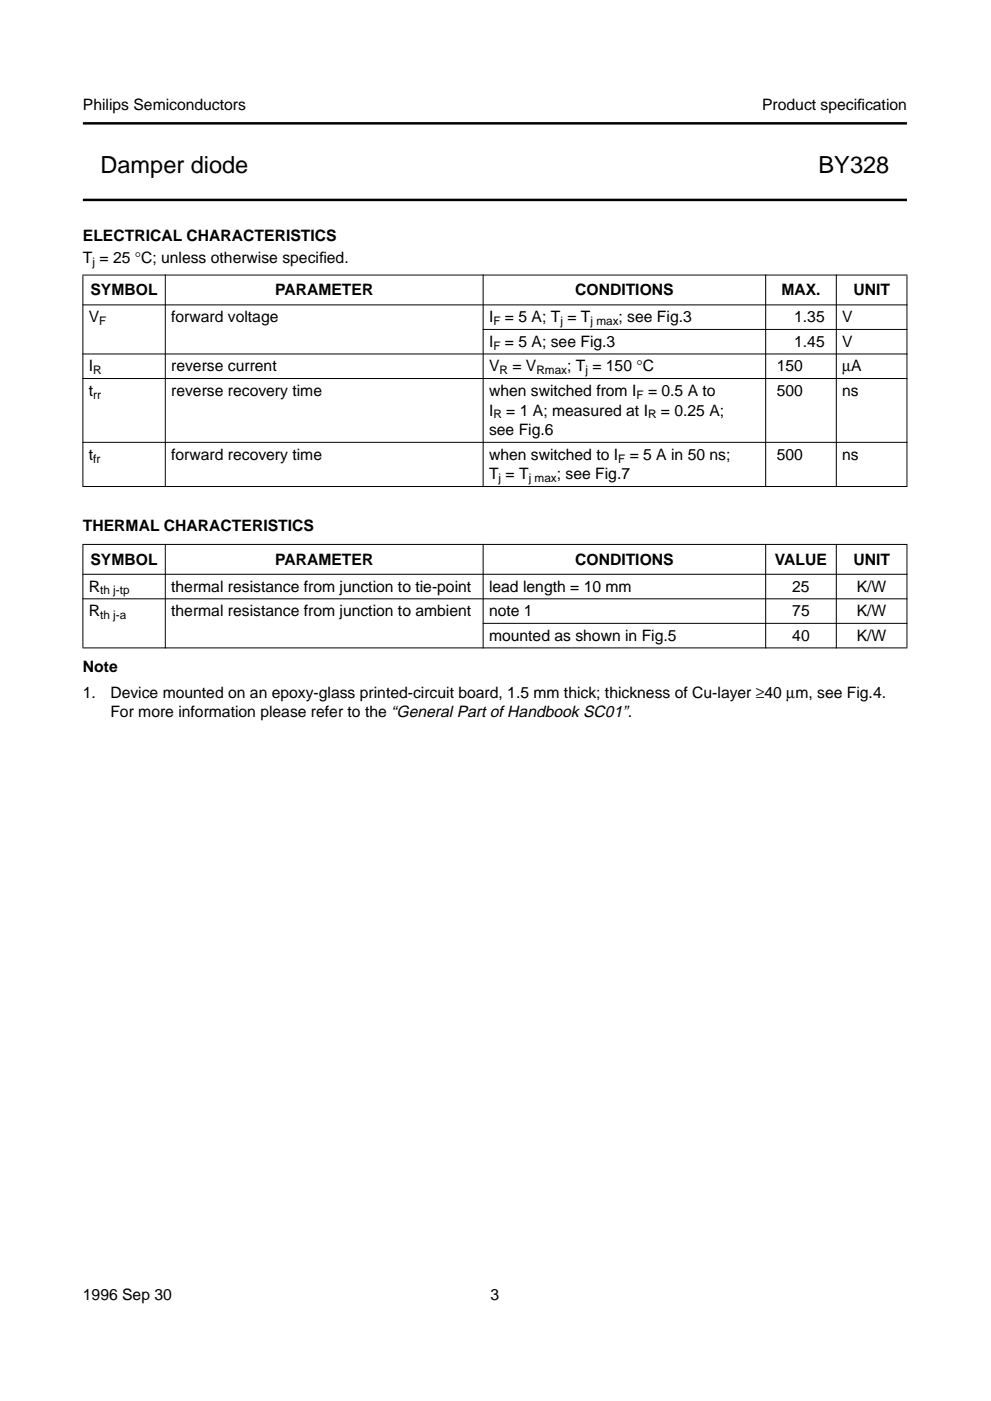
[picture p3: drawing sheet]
<svg xmlns="http://www.w3.org/2000/svg" width="210mm" height="297mm" viewBox="0 0 210 297" stroke-linecap="round" stroke-linejoin="round" font-family="sans-serif">
<defs><g id="words">
<g font-size="5">
<text x="21.3" y="36.6">Damper diode</text>
<text x="173.7" y="36.6">BY328</text>
</g>
<g font-size="3.3">
<text x="17.6" y="23.4">Philips Semiconductors</text>
<text x="161.7" y="23.4">Product specif</text>
<text x="181.9" y="23.4">ication</text>
<text x="17.6" y="51.1">ELECTRICAL CHARACTERISTICS</text>
<text x="17.6" y="55.8">T = 25 °C; unless otherwise specif</text>
<text x="67.7" y="55.8">ied.</text>
<text x="19.2" y="62.6">SYMBOL</text>
<text x="58.4" y="62.6">PARAMETER</text>
<text x="122" y="62.6">CONDITIONS</text>
<text x="165.8" y="62.6">MAX.</text>
<text x="181.1" y="62.6">UNIT</text>
<text x="18.8" y="68.3">V</text>
<text x="36.3" y="68.3">forward voltage</text>
<text x="103.8" y="68.3">I</text>
<text x="107.1" y="68.3">= 5 A; T = T</text>
<text x="131.2" y="68.3">; see Fig.3</text>
<text x="168.5" y="68.3">1.35</text>
<text x="178.7" y="68.3">V</text>
<text x="103.8" y="73.5">I</text>
<text x="107.1" y="73.5">= 5 A; see Fig.3</text>
<text x="168.5" y="73.5">1.45</text>
<text x="178.7" y="73.5">V</text>
<text x="18.8" y="78.7">I</text>
<text x="18.8" y="83.9">t</text>
<text x="36.3" y="78.7">reverse current</text>
<text x="36.3" y="83.9">reverse recovery time</text>
<text x="103.8" y="78.7">V</text>
<text x="103.8" y="83.9">when switched from I</text>
<text x="108.7" y="78.7">= V</text>
<text x="120.3" y="78.7">; T = 150 °C</text>
<text x="137.5" y="83.9">= 0.5 A to</text>
<text x="164.8" y="83.9">500</text>
<text x="164.8" y="78.7">150</text>
<text x="178.7" y="83.9">ns</text>
<text x="178.7" y="78.7">µA</text>
<text x="103.8" y="88.1">I</text>
<text x="107.4" y="88.1">= 1 A; measured at I</text>
<text x="140.2" y="88.1">= 0.25 A;</text>
<text x="103.8" y="92.3">see Fig.6</text>
<text x="18.8" y="97.5">t</text>
<text x="36.3" y="97.5">forward recovery time</text>
<text x="103.8" y="97.5">when switched to I</text>
<text x="103.8" y="101.6">T = T</text>
<text x="118.1" y="101.6">; see Fig.7</text>
<text x="133.6" y="97.5">= 5 A in 50 ns;</text>
<text x="164.8" y="97.5">500</text>
<text x="178.7" y="97.5">ns</text>
<text x="17.6" y="112.7">THERMAL CHARACTERISTICS</text>
<text x="19.2" y="119.7">SYMBOL</text>
<text x="58.4" y="119.7">PARAMETER</text>
<text x="122" y="119.7">CONDITIONS</text>
<text x="164.4" y="119.7">VALUE</text>
<text x="181" y="119.7">UNIT</text>
<text x="18.8" y="125.4">R</text>
<text x="36.3" y="125.4">thermal resistance from junction to tie-point</text>
<text x="103.8" y="125.4">lead length = 10 mm</text>
<text x="168.1" y="125.4">25</text>
<text x="181.8" y="125.4">K/W</text>
<text x="18.8" y="130.6">R</text>
<text x="36.3" y="130.6">thermal resistance from junction to ambient</text>
<text x="103.8" y="130.6">note 1</text>
<text x="168.1" y="130.6">75</text>
<text x="181.8" y="130.6">K/W</text>
<text x="103.8" y="135.8">mounted as shown in Fig.5</text>
<text x="168.1" y="135.8">40</text>
<text x="181.8" y="135.8">K/W</text>
<text x="17.6" y="142.5">Note</text>
<text x="17.6" y="147.9">1.</text>
<text x="23.4" y="147.9">Device mounted on an epoxy-glass printed-circuit board, 1.5 mm thick; thickness of Cu-layer ≥40 µm, see Fig.4.</text>
<text x="23.4" y="152.1">For more information please refer to the “General Part of Handbook SC01”.</text>
<text x="17.6" y="275.6">1996 Sep 30</text>
<text x="104.1" y="275.6">3</text>
</g>
<g font-size="2.5">
<text x="19.6" y="56.4">j</text>
<text x="21.1" y="68.9">F</text>
<text x="104.7" y="68.9">F</text>
<text x="118.9" y="68.9">j</text>
<text x="125.3" y="68.9">j max</text>
<text x="104.7" y="74.1">F</text>
<text x="19.8" y="79.3">R</text>
<text x="106" y="79.3">R</text>
<text x="113.8" y="79.3">Rmax</text>
<text x="124.2" y="79.3">j</text>
<text x="19.8" y="84.5">rr</text>
<text x="104.7" y="88.7">R</text>
<text x="135" y="84.5">F</text>
<text x="137.5" y="88.7">R</text>
<text x="19.8" y="98.1">fr</text>
<text x="131.1" y="98.1">F</text>
<text x="105.8" y="102.2">j</text>
<text x="112.2" y="102.2">j max</text>
<text x="21.2" y="126">th j-tp</text>
<text x="21.2" y="131.2">th j-a</text>
</g>
</g></defs>
<path d="M17.6 26.2h174.8M17.6 42.4h174.8" fill="none" stroke="#000" stroke-width=".53"/>
<g fill="#000" stroke="#000" stroke-width=".21">
<path d="M17.5 58.3h175zM17.5 64.6h175zM102.4 69.8h90.1zM17.5 75.1h175zM17.5 80.3h175zM17.5 93.8h175zM17.6 58.4v44.6zM35.1 58.2v45.1zM102.5 58.2v45.1zM162.5 58.2v45.1zM177.4 58.2v45.1zM192.4 58.4v44.6z"/>
<path d="M17.5 103.1h175zM17.5 115.4h175zM17.6 115.5v21.8zM35.1 115.3v22.2zM102.5 115.3v22.2zM162.5 115.3v22.2zM177.4 115.3v22.2zM192.4 115.5v21.8zM17.5 121.8h175zM17.5 127h175zM102.4 132.2h90.1zM17.5 137.4h175z"/>
</g>
<use href="#words"/>
</svg>
